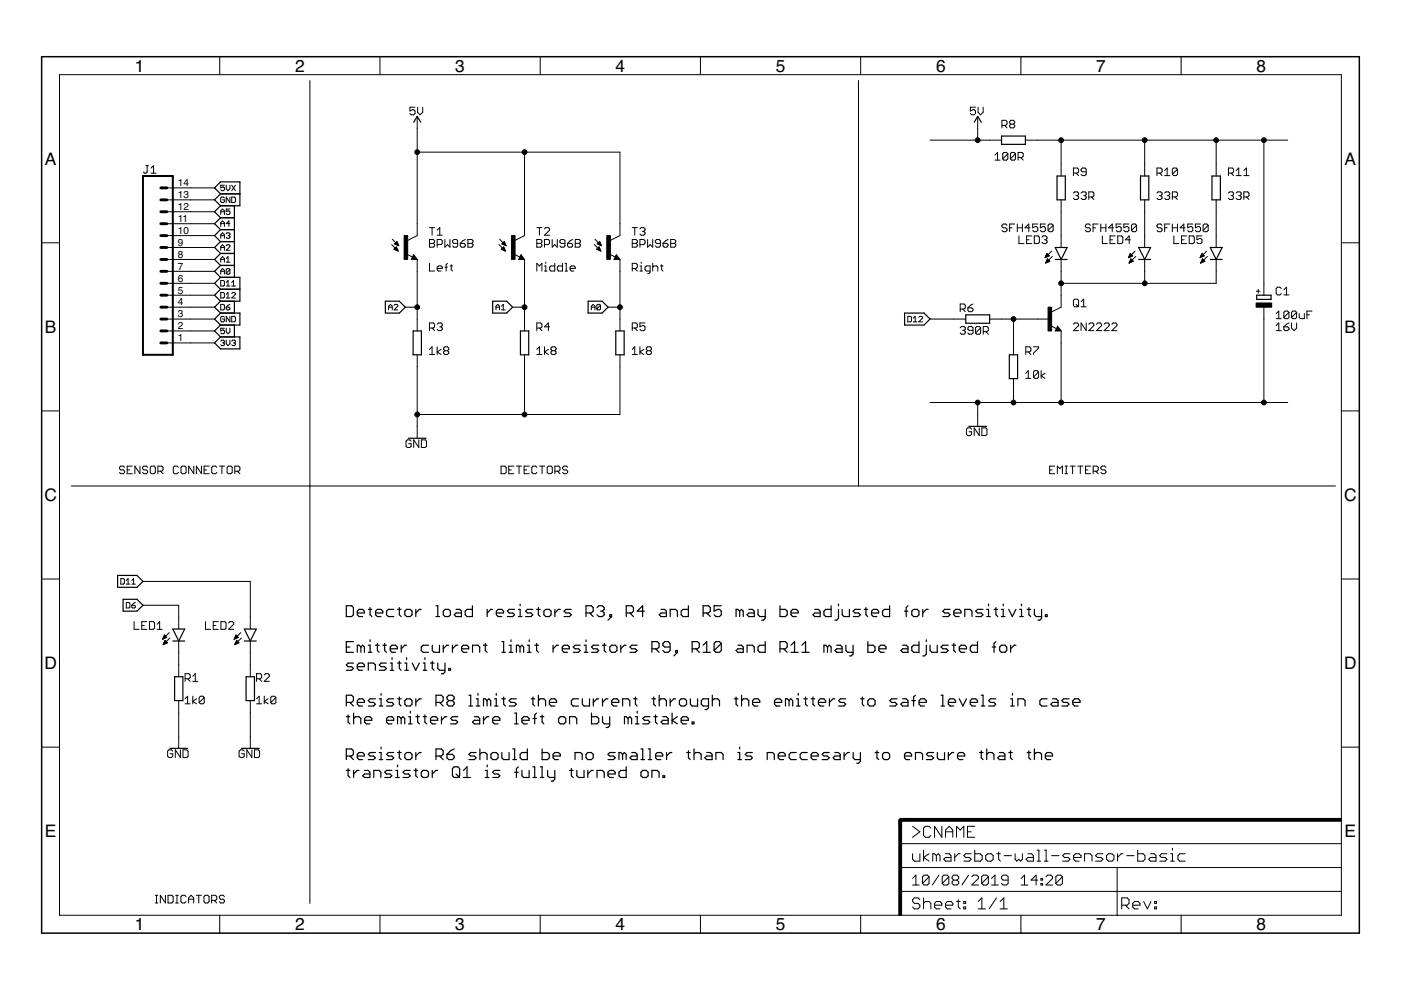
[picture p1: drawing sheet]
<svg xmlns="http://www.w3.org/2000/svg" width="297mm" height="210mm" viewBox="0 0 297 210" stroke-linecap="round" stroke-linejoin="round" font-family="sans-serif">
<defs><g id="words">
<g font-size="3.7">
<text x="28.6" y="15.2">1</text>
<text x="62.6" y="15.2">2</text>
<text x="96.5" y="15.2">3</text>
<text x="130.5" y="15.2">4</text>
<text x="164.5" y="15.2">5</text>
<text x="198.5" y="15.2">6</text>
<text x="232.4" y="15.2">7</text>
<text x="266.4" y="15.2">8</text>
<text x="9.5" y="34.9">A</text>
<text x="285.1" y="34.9">A</text>
<text x="9.5" y="70.6">B</text>
<text x="285.1" y="70.6">B</text>
<text x="9.4" y="106.2">C</text>
<text x="285" y="106.2">C</text>
<text x="9.4" y="141.9">D</text>
<text x="285" y="141.9">D</text>
<text x="9.5" y="177.5">E</text>
<text x="285.1" y="177.5">E</text>
<text x="28.6" y="197.2">1</text>
<text x="62.6" y="197.2">2</text>
<text x="96.5" y="197.2">3</text>
<text x="130.5" y="197.2">4</text>
<text x="164.5" y="197.2">5</text>
<text x="198.5" y="197.2">6</text>
<text x="232.4" y="197.2">7</text>
<text x="266.4" y="197.2">8</text>
</g>
<g font-size="2.1">
<text x="37.7" y="39.5">14</text>
<text x="37.7" y="47.1">11</text>
<text x="37.7" y="44.5">12</text>
<text x="37.7" y="42">13</text>
<text x="37.7" y="52.1">9</text>
<text x="37.7" y="49.6">10</text>
<text x="37.7" y="59.7">6</text>
<text x="37.7" y="57.2">7</text>
<text x="37.7" y="54.7">8</text>
<text x="37.7" y="64.8">4</text>
<text x="37.7" y="62.2">5</text>
<text x="37.7" y="69.8">2</text>
<text x="37.7" y="67.3">3</text>
<text x="37.7" y="72.4">1</text>
</g>
</g></defs>
<g fill="none" stroke="#000" stroke-width=".21">
<path d="M12.6 15.8h271.8v178.3h-271.8zM46.6 12v3.8M65.7 17.1v174.4M80.6 12v3.8M114.5 12v3.8M148.5 12v3.8M182 17.1v85.9M182.5 12v3.8M216.5 12v3.8M250.4 12v3.8M30.9 35.1h.6M31.2 35.1v1.4l-.3 .2h-.3l-.2-.2"/>
<path d="M32 36.7h1.1M32 35.6l.6-.5v1.6M35.4 39.8h10.1M47.6 39.3h-.8v.5l.4-.2 .4 .2v.4l-.2 .2h-.4l-.2-.2M48 39.3v.7l.3 .4 .4-.4v-.7M49.1 39.3l.8 1.1M49.9 39.3l-.8 1.1M88 22.7h-1.1v.8l.5-.2h.3l.3 .2v.6l-.3 .2h-.5l-.3-.2M88.5 24.7v25.3l-2.1 1M88.5 32.3h42.9v17.7l-2 1M88.5 22.7v1.1l.6 .5 .5-.5v-1.1M111.2 32.3v17.7l-2 1"/>
<path d="M197.2 29.7h15.1M206.8 22.7h-1.1v.8l.6-.2h.2l.3 .2v.6l-.3 .2h-.5l-.3-.2M207.3 24.7v5M207.4 22.7v1.1l.5 .5 .5-.5v-1.1M211 32.9l.5-.6v1.7M211 34h1M212.4 26.6h.8l.3-.3v-.5l-.3-.3h-.8v1.6M213 26.6l.5 .5M213.7 32.6v1.1l-.3 .3h-.5l-.3-.3M213.7 32.6l-.3-.3h-.5l-.3 .3v1.1M213.7 32.6l-1.1 1.1M214.3 26.3l-.2-.3v-.2l.2-.3h.6l.2 .3v.2l-.2 .3"/>
<path d="M214.3 26.3l-.2 .3v.3l.2 .2h.6l.2-.2v-.3l-.2-.3M214.3 26.3h.6M215.3 32.6v1.1l-.3 .3h-.5l-.3-.3M215.3 32.6l-.3-.3h-.5l-.3 .3v1.1M215.3 32.6l-1.1 1.1M215.9 33.4h.8l.2-.3v-.5l-.2-.3h-.8v1.7M216.4 33.4l.5 .6M217.4 29.7h55.6M225 29.7v7.6M227.6 36.7h.8l.3-.3v-.5l-.3-.3h-.8v1.6M228.1 36.7l.6 .5M230.3 36.4h-.8l-.3-.2v-.3l.3-.3h.5l.3 .3v1.1l-.3 .2h-.5l-.3-.2"/>
<path d="M242.7 29.7v7.6M245.3 36.7h.8l.3-.3v-.5l-.3-.3h-.8v1.6M245.8 36.7l.6 .5M246.9 37.2h1.1M246.9 36.2l.6-.6v1.6M249.6 35.9v1.1l-.2 .2h-.6l-.2-.2M249.6 35.9l-.2-.3h-.6l-.2 .3v1.1M249.6 35.9l-1 1.1M257.9 29.7v7.6M260.5 36.7h.8l.2-.3v-.5l-.2-.3h-.8v1.6M261 36.7l.5 .5M262.1 37.2h1.1"/>
<path d="M262.1 36.2l.5-.6v1.6M263.7 37.2h1.1M263.7 36.2l.6-.6v1.6M268 29.7v32.9M8.8 51.5h3.8M35.4 42.4h10.1M35.4 50h10.1M35.4 47.4h10.1M35.4 44.9h10.1M35.4 52.5h10.1M35.4 55h10.1M35.4 57.5h10.1"/>
<path d="M46.8 45.5v-.8l.4-.4 .4 .4v.8M46.8 48v-.8l.4-.4 .4 .4v.8M46.8 50.5v-.7l.4-.4 .4 .4v.7M46.8 53.1v-.8l.4-.4 .4 .4v.8M46.8 55.6v-.8l.4-.4 .4 .4v.8M46.8 58.1v-.8l.4-.3 .4 .3v.8M46.8 59.5h.6l.2 .2v.8l-.2 .1h-.6zM46.8 50h.8M46.8 47.4h.8M46.8 44.9h.8M46.8 52.5h.8M46.8 55h.8"/>
<path d="M46.8 57.5h.8M47.6 42l-.2-.2h-.4l-.2 .2v.8l.2 .1h.4l.2-.1v-.4h-.4M48 54.8l.3-.4v1.2M48 59.9l.3-.4v1.1M48 49.6l.2-.2h.3l.2 .2-.2 .4M48 52.1l.2-.2h.3l.2 .2v.2l-.7 .8h.7M48 55.6h.7M48.3 50h.2M48.5 50l.2 .1-.2 .4h-.3l-.2-.2M48.7 41.8v1.1l-.7-1.1v1.1M48.7 44.3h-.7v.6l.3-.2 .4 .2v.4l-.2 .2h-.3l-.2-.2M48.7 57.1l-.2-.1h-.3l-.2 .1v.8"/>
<path d="M48.7 57.1v.8l-.2 .2h-.3l-.2-.2M48.7 47.4h-.7l.5-.6v1.2M48.7 57.1l-.7 .8M49.1 41.8h.6l.2 .2v.8l-.2 .1h-.6zM49.1 59.9l.4-.4v1.1M83 51.9l1.4 1.3M83.2 50.7l1.3 1.4M83.5 52.9l.5-.6 .4 .9zM83.6 52.9h.7M83.6 52.8h.6M83.7 51.7h.7M83.8 52.6h.4"/>
<path d="M83.8 51.6h.5M83.9 51.8h.5M83.9 52.5h.2M83.9 53h.4M83.9 51.5h.4M84 52.4h.1M84.1 51.3h.1M84.1 51.9h.4M84.2 51.2l.3 .9-.8-.4zM84.2 53.1h.2M84.4 52h.1M86.2 53.9l1.3 .6"/>
<path d="M87.7 54l.8 1h-1.3zM88.5 55v15.2M91.1 50.8h.8l.2 .3v.2l-.2 .3 .2 .3v.2l-.2 .3h-.8zM91.1 55.8v1.7h1M91.1 51.6h.8M91.1 48.3h1M91.6 48.3v1.6M92.7 56.9h1.1v-.3l-.3-.2h-.5l-.3 .2v.6l.3 .3h.5M92.7 51.9h.8l.3-.3v-.5l-.3-.3h-.8v1.6M92.7 48.8l.5-.5v1.6M92.7 49.9h1.1M94.3 56.6h.6"/>
<path d="M94.3 50.8v1.6l.6-.5 .5 .5v-1.6M94.9 55.8l-.3 .3v1.4M95.4 56.4h.5M95.7 56.1v1.1l.2 .3M97 51.6h-.8l-.3-.3v-.2l.3-.3h.6l.2 .3v1l-.2 .3h-.6l-.3-.3M97.6 51.6h.8l.3 .3v.2l-.3 .3h-.5l-.3-.3zM98.7 50.8l-1.1 .8M99.2 50.8h.8l.3 .3v.2l-.3 .3 .3 .3v.2l-.3 .3h-.8zM99.2 51.6h.8M105.8 51.9l1.4 1.3M105.9 50.7l1.4 1.4M106.3 52.9l.5-.6 .4 .9z"/>
<path d="M106.3 52.9h.7M106.4 52.8h.6M106.4 51.7l.5-.5 .4 .9zM106.4 51.7h.7M106.5 52.6h.4M106.6 51.6h.5M106.6 51.8h.6M106.6 52.5h.3M106.6 53h.5M106.7 51.5h.3M106.7 52.4h.1M106.8 51.3h.2"/>
<path d="M106.9 51.9h.3M106.9 53.1h.2M107.2 52h.1M109 53.9l1.2 .6M110.5 54l.7 1h-1.2zM111.2 55v15.2M113.8 50.8h.8l.3 .3v.2l-.3 .3 .3 .3v.2l-.3 .3h-.8zM113.8 51.6h.8M113.8 57.5v-1.7l.6 .6 .5-.6v1.7M113.8 48.3h1.1M114.4 48.3v1.6M115.4 57.5h.6"/>
<path d="M115.4 56.4h.3v1.1M115.4 51.9h.9l.2-.3v-.5l-.2-.3h-.9v1.6M115.4 48.5l.3-.2h.6l.2 .2v.3l-1.1 1.1h1.1M115.7 55.6v.2M117.1 50.8v1.6l.5-.5 .6 .5v-1.6M117.6 55.8v1.7h-.8l-.3-.3v-.6l.3-.2h.8M119.3 55.8v1.7h-.9l-.2-.3v-.6l.2-.2h.9M119.8 51.6h-.8l-.3-.3v-.2l.3-.3h.5l.3 .3v1l-.3 .3h-.5l-.3-.3M119.8 57.5h.5M119.8 55.8h.3v1.7M120.3 51.6h.9l.2 .3v.2l-.2 .3h-.6l-.3-.3zM120.9 56.9h1.1v-.3l-.3-.2h-.5l-.3 .2v.6l.3 .3h.5"/>
<path d="M121.4 50.8l-1.1 .8M122 50.8h.8l.2 .3v.2l-.2 .3 .2 .3v.2l-.2 .3h-.8zM122 51.6h.8M126 51.9l1.4 1.3M126.1 50.7l1.4 1.4M126.5 52.9l.5-.6 .4 .9zM126.6 52.9h.7M126.6 52.8h.6M126.6 51.7l.5-.5 .4 .9zM126.7 51.7h.6M126.7 52.6h.4M126.8 51.6h.5"/>
<path d="M126.8 51.8h.6M126.9 53h.4M126.9 52.5h.2M126.9 51.5h.4M127 52.4h.1M127 51.3h.2M127.1 51.9h.3M127.1 53.1h.3M127.4 52h.1M129.2 53.9l1.3 .6M130.7 54l.7 1h-1.2zM131.4 55v15.2"/>
<path d="M134 56.9h.9l.2-.3v-.5l-.2-.3h-.9v1.7M134 50.8h.9l.2 .3v.2l-.2 .3 .2 .3v.2l-.2 .3h-.9zM134 51.6h.9M134 48.3h1.1M134.6 48.3v1.6M134.6 56.9l.5 .6M135.7 57.5h.5M135.7 56.4h.3v1.1M135.7 51.9h.8l.3-.3v-.5l-.3-.3h-.8v1.6M135.7 48.5l.3-.2h.5l.3 .2v.3l-.3 .3M136 55.6v.2M136.2 49.1h.3"/>
<path d="M136.5 49.1l.3 .2v.3l-.3 .3h-.5l-.3-.3M137.3 50.8v1.6l.5-.5 .6 .5v-1.6M137.8 57.5h-.8l-.2-.3v-.6l.2-.2h.8v1.3l-.2 .3h-.3M138.4 56.6l.3-.2h.5l.3 .2v.9M138.4 55.8v1.7M140 56.4h.6M140 51.6h-.8l-.3-.3v-.2l.3-.3h.5l.3 .3v1l-.3 .3h-.5l-.3-.3M140.3 56.1v1.1l.3 .3M140.6 51.6h.8l.2 .3v.2l-.2 .3h-.6l-.2-.3zM141.6 50.8l-.5 .3-.5 .5M142.2 50.8h.8l.3 .3v.2l-.3 .3 .3 .3v.2l-.3 .3h-.8zM142.2 51.6h.8"/>
<path d="M213.5 47.8l-.3-.3h-.5l-.3 .3v.2l.3 .3h.5l.3 .3v.3l-.3 .2h-.5l-.3-.2M214.1 48.3h.5M215.1 47.5h-1v1.6M215.7 48.3h1.1M215.7 47.5v1.6M216 50v1.6h1.1M216.8 47.5v1.6M217.7 50.8h.5M218.4 48.3h-1.1l.8-.8v1.6M218.7 50h-1v1.6h1M219.3 50h.8l.3 .3v1.1l-.3 .2h-.8zM220 47.5h-1.1v.8l.6-.3h.3l.2 .3v.6l-.2 .2h-.6l-.3-.2"/>
<path d="M220.9 50.3l.3-.3h.5l.3 .3v.3l-.3 .2M221.4 50.8h.3M221.6 54.6h.1M221.7 47.5h-1.1v.8l.5-.3h.3l.3 .3v.6l-.3 .2h-.5l-.3-.2M221.7 54.4h.3M221.7 54.3h.6M221.7 55.8h.1M221.7 50.8l.3 .3v.3l-.3 .2h-.5l-.3-.2M221.8 54.2h.6M221.8 55.6h.2M221.8 54.1h.5M221.8 55.5h.5"/>
<path d="M221.9 54h.3M221.9 55.4h.6M221.9 53.8h.2M221.9 55.3h.6M222 53.7l.5 .6-.9 .3zM222 55.2h.4M222 55.1h.2M222.1 54.9h.1M222.6 55.4l-.5-.5-.4 .9M222.6 55.4l-.9 .4M223 53.2l-1.4 1.4M223.1 54.4l-1.4 1.4"/>
<path d="M223.3 47.8l-.3-.3h-.5l-.3 .3v1.1M223.3 47.8v1.1l-.3 .2h-.5l-.3-.2M223.3 47.8l-1.1 1.1M225 42.4v10.1M225 55v10.1l-2 1M227.6 40.9l.3-.2h.5l.3 .2v.3l-.3 .3M228.1 41.5h.3M228.4 41.5l.3 .3v.2l-.3 .3h-.5l-.3-.3M229.2 40.9l.3-.2h.5l.3 .2v.3l-.3 .3M229.8 41.5h.2M230 41.5l.3 .3v.2l-.3 .3h-.5l-.3-.3M230.8 41.8h.9l.2-.3v-.6l-.2-.2h-.9v1.6"/>
<path d="M231.2 47.8l-.3-.3h-.5l-.3 .3v.2l.3 .3h.5l.3 .3v.3l-.3 .2h-.5l-.3-.2M231.4 41.8l.5 .5M231.8 48.3h.5M232.8 47.5h-1v1.6M233.4 48.3h1.1M233.4 47.5v1.6M233.7 50v1.6h1.1M234.5 47.5v1.6M235.4 50.8h.5M236.1 48.3h-1.1l.8-.8v1.6M236.4 50h-1v1.6h1M237 50h.8l.3 .3v1.1l-.3 .2h-.8z"/>
<path d="M237.7 47.5h-1.1v.8l.6-.3h.2l.3 .3v.6l-.3 .2h-.5l-.3-.2M239.3 54.6h.1M239.4 47.5h-1.1v.8l.5-.3h.3l.3 .3v.6l-.3 .2h-.6l-.2-.2M239.4 54.4h.3M239.4 54.3h.6M239.4 55.8h.1M239.5 54.2h.6M239.5 55.6h.2M239.5 54.1h.5M239.5 55.5h.5M239.6 54h.3M239.6 55.4h.6"/>
<path d="M239.6 53.8h.2M239.6 55.3h.6M239.6 55.2h.5M239.6 53.7l.6 .6-.9 .3zM239.7 50.8h-1.1l.8-.8v1.6M239.7 55.1h.2M239.8 54.9h.1M239.8 54.9l.5 .5-.9 .4zM240.7 53.2l-1.4 1.4M240.8 54.4l-1.4 1.4M241 47.8l-.3-.3h-.5l-.3 .3v1.1M241 47.8v1.1l-.3 .2h-.5l-.3-.2"/>
<path d="M241 47.8l-1.1 1.1M242.7 42.4v10.1M242.7 55v5.1M245.3 40.9l.3-.2h.5l.3 .2v.3l-.3 .3M245.8 41.5h.3M246.1 41.5l.3 .3v.2l-.3 .3h-.5l-.3-.3M246.4 47.8l-.3-.3h-.5l-.3 .3v.2l.3 .3h.5l.3 .3v.3l-.3 .2h-.5l-.3-.2M246.9 48.3h.6M246.9 40.9l.3-.2h.5l.3 .2v.3l-.3 .3M247.5 41.5h.2M247.7 41.5l.3 .3v.2l-.3 .3h-.5l-.3-.3M248 47.5h-1.1v1.6"/>
<path d="M248.6 48.3h1M248.6 41.8h.8l.2-.3v-.6l-.2-.2h-.8v1.6M248.6 47.5v1.6M248.9 50v1.6h1.1M249.1 41.8l.5 .5M249.6 47.5v1.6M250.5 50.8h.6M251.3 48.3h-1.1l.8-.8v1.6M251.6 50h-1.1v1.6h1.1M252.1 50h.9l.2 .3v1.1l-.2 .2h-.9zM252.9 47.5h-1.1v.8l.5-.3h.3l.3 .3v.6l-.3 .2h-.5l-.3-.2M254.5 54.6h.1"/>
<path d="M254.5 47.5h-1.1v.8l.6-.3h.3l.2 .3v.6l-.2 .2h-.6l-.3-.2M254.5 54.4h.4M254.6 54.3h.5M254.6 55.8h.1M254.6 55.6h.2M254.6 54.2h.7M254.7 54.1h.5M254.7 55.5h.4M254.7 54h.3M254.7 55.4h.7M254.8 53.8h.1M254.8 55.3h.6"/>
<path d="M254.8 55.2h.4M254.8 53.7l.5 .6-.9 .3zM254.8 50h-1v.8l.5-.2h.3l.2 .2v.6l-.2 .2h-.6l-.2-.2M254.9 55.1h.2M254.9 54.9h.1M255 54.9l.5 .5-.9 .4zM255.8 53.2l-1.4 1.4M256 54.4l-1.4 1.4M256.2 47.8l-.3-.3h-.6l-.2 .3v1.1M256.2 47.8v1.1l-.3 .2h-.6l-.2-.2M256.2 47.8l-1.1 1.1M257.9 55v5.1h-32.9"/>
<path d="M257.9 42.4v10.1M260.5 40.9l.2-.2h.6l.2 .2v.3l-.2 .3M261 41.5h.3M261.3 41.5l.2 .3v.2l-.2 .3h-.6l-.2-.3M262.1 40.9l.3-.2h.5l.3 .2v.3l-.3 .3M262.6 41.5h.3M262.9 41.5l.3 .3v.2l-.3 .3h-.5l-.3-.3M263.7 41.8h.8l.3-.3v-.6l-.3-.2h-.8v1.6M264.3 41.8l.5 .5M284.4 51.5h3.8M35.4 67.6h10.1M35.4 72.7h10.1"/>
<path d="M35.4 65.1h10.1M35.4 70.2h10.1M35.4 62.6h10.1M35.4 60.1h10.1M46.8 62h.6l.2 .2v.8l-.2 .2h-.6zM46.8 64.5h.6l.2 .2v.8l-.2 .2h-.6zM46.8 72.3l.2-.2h.4l.2 .2-.2 .4M47.2 72.7h.2M47.4 72.7l.2 .2-.2 .4h-.4l-.2-.2M47.6 67.3l-.2-.2h-.4l-.2 .2v.7l.2 .2h.4l.2-.2v-.4h-.4M47.6 69.6h-.8v.6l.4-.2 .4 .2v.4l-.2 .2h-.4l-.2-.2M48 63.2h.7"/>
<path d="M48 62.4l.3-.4v1.2M48 65.1h.5l.2 .4-.2 .2h-.3l-.2-.2zM48 69.6v.8l.3 .4 .4-.4v-.8M48 72.1v.8l.3 .4 .4-.4v-.8M48 60.6h.7M48.7 67.1v1.1l-.7-1.1v1.1M48.7 64.5l-.7 .6M49.1 67.1h.6l.2 .2v.7l-.2 .2h-.6zM49.1 62.2l.2-.2h.4l.2 .2v.2l-.8 .8h.8M49.1 72.3l.2-.2h.4l.2 .2-.2 .4M49.1 60.6h.8M49.5 72.7h.2"/>
<path d="M49.7 72.7l.2 .2-.2 .4h-.4l-.2-.2M82.4 65.1h.8M82.4 65.7v-.8l.4-.4 .4 .4v.8M83.6 64.7l.2-.2h.3l.2 .2v.2l-.7 .8h.7M85.9 65.1h2.6M88.5 75.2v17.7M91.1 69.6h.8l.2-.3v-.6l-.2-.2h-.8v1.6M91.1 74.1l.5-.6v1.7M91.1 75.2h1M91.6 69.6l.5 .5M92.7 73.5v1.7M92.7 68.7l.3-.2h.5l.3 .2v.3l-.3 .3"/>
<path d="M93.2 69.3h.3M93.5 69.3l.3 .3v.2l-.3 .3h-.5l-.3-.3M93.5 74.1l-.8 .5 .8 .6M94.3 74.4l-.2 .2v.3l.2 .3h.6l.2-.3v-.3l-.2-.2M94.3 74.4l-.2-.3v-.3l.2-.3h.6l.2 .3v.3l-.2 .3M94.3 74.4h.6M105.2 65.1h.7M105.2 65.7v-.8l.3-.4 .4 .4v.8M106.3 65.7h.8M106.3 64.9l.4-.4v1.2M108.7 65.1h2.5M111.2 75.2v12.7"/>
<path d="M113.8 75.2h1.1M113.8 74.1l.6-.6v1.7M113.8 69.6h.8l.3-.3v-.6l-.3-.2h-.8v1.6M114.4 69.6l.5 .5M115.4 73.5v1.7M116.3 74.1l-.9 .5 .9 .6M116.5 69.3h-1.1l.9-.8v1.6M117.1 74.4l-.3 .2v.3l.3 .3h.5l.3-.3v-.3l-.3-.2M117.1 74.4l-.3-.3v-.3l.3-.3h.5l.3 .3v.3l-.3 .3M117.1 74.4h.5M125.4 65.1h.8M125.4 65.7v-.8l.4-.4 .4 .4v.8"/>
<path d="M127.3 64.7v.8l-.2 .2h-.4l-.2-.2M127.3 64.7l-.2-.2h-.4l-.2 .2v.8M127.3 64.7l-.8 .8M128.9 65.1h2.5M131.4 75.2v12.7h-42.9M134 75.2h1.1M134 74.1l.6-.6v1.7M134 69.6h.9l.2-.3v-.6l-.2-.2h-.9v1.6M134.6 69.6l.5 .5M135.7 73.5v1.7M136.5 74.1l-.8 .5 .8 .6M136.8 68.5h-1.1v.8l.5-.3h.3l.3 .3v.5l-.3 .3h-.5l-.3-.3"/>
<path d="M137.3 74.4l-.3 .2v.3l.3 .3h.5l.3-.3v-.3l-.3-.2M137.3 74.4l-.3-.3v-.3l.3-.3h.5l.3 .3v.3l-.3 .3M137.3 74.4h.5M192.5 67.1h.6l.2 .2v.7l-.2 .2h-.6zM193.6 68.2h.8M193.6 67.5l.4-.4v1.1M194.8 67.3l.2-.2h.4l.2 .2v.2l-.8 .7h.8M197.2 67.6h7.6M203.6 69.5l.3-.3h.5l.3 .3v.3l-.3 .2M203.6 65.5h.8l.3-.2v-.6l-.3-.2h-.8v1.6M204.1 70h.3M204.1 65.5l.6 .6"/>
<path d="M204.4 70l.3 .3v.3l-.3 .3h-.5l-.3-.3M205.2 65.3h.8l.3 .2v.3l-.3 .3h-.5l-.3-.3zM206.3 70h-.8l-.3-.2v-.3l.3-.3h.5l.3 .3v1.1l-.3 .3h-.5l-.3-.3M206.3 64.5l-.6 .2-.5 .6M207.9 69.5l-.3-.3h-.5l-.3 .3v1.1M207.9 69.5v1.1l-.3 .3h-.5l-.3-.3M207.9 69.5l-1.1 1.1M208.5 70.3h.8l.2-.3v-.5l-.2-.3h-.8v1.7M209 70.3l.5 .6M209.8 67.6h12.7M214.9 67.6v7.6M217.5 74.6h.8l.3-.2v-.6l-.3-.3h-.8v1.7"/>
<path d="M217.5 79.1l.5-.5v1.6M218 74.6l.6 .6M219.1 73.5h1.1v.3l-1.1 1.1v.3M220.2 78.9v1l-.3 .3h-.5l-.3-.3M220.2 78.9l-.3-.3h-.5l-.3 .3v1M220.2 78.9l-1.1 1M220.7 78.6v1.6M221.6 79.1l-.9 .6 .9 .5M222.8 69.1l1.2 .6M224.2 69.2l.8 1h-1.3zM225 70.2v15.1M227.6 63.7l.3-.3h.5l.3 .3v1.1l-.3 .2h-.5l-.3-.2z"/>
<path d="M227.6 68.7l.3-.2h.5l.3 .2v.3l-1.1 1.1h1.1M228.1 64.5l.6 .5M229.2 65h1.1M229.2 64l.6-.6v1.6M230.3 68.5v1.6l-1.1-1.6v1.6M230.8 68.7l.3-.2h.6l.2 .2v.3l-1.1 1.1h1.1M232.5 68.7l.2-.2h.6l.3 .2v.3l-1.1 1.1h1.1M234.1 68.7l.3-.2h.5l.3 .2v.3l-1.1 1.1h1.1M235.7 68.7l.3-.2h.6l.2 .2v.3l-1.1 1.1h1.1M266.4 61.7h.7M266.8 61.4v.7M268 65.1v20.2"/>
<path d="M270.6 66.5l.5-.5v1.6M270.6 69l.5-.5v1.6M270.6 67.6h1.1M270.6 70.1h1.1M271.7 61.2l-.3-.3h-.6l-.2 .3v1.1l.2 .2h.6l.3-.2M272.2 69.3h.8l.3 .3v.2l-.3 .3h-.5l-.3-.3zM272.2 62.5h1.1M272.2 61.4l.6-.5v1.6M273.3 66.2v1.1l-.3 .3h-.5l-.3-.3M273.3 66.2l-.3-.2h-.5l-.3 .2v1.1M273.3 66.2l-1.1 1.1M273.3 68.5l-1.1 .8"/>
<path d="M273.8 68.5v1.1l.6 .5 .5-.5v-1.1M274.9 66.2v1.1l-.3 .3h-.5l-.3-.3M274.9 66.2l-.3-.2h-.5l-.3 .2v1.1M274.9 66.2l-1.1 1.1M275.5 66.5v.8l.2 .3h.8v-1.1M277.1 66.8h.5M278.2 66h-1.1v1.6M8.8 87.1h3.8M26.4 99.1l-.3-.3h-.5l-.3 .3v.3l.3 .2h.5l.3 .3v.3l-.3 .2h-.5l-.3-.2M27 99.6h.5M28 98.8h-1v1.6h1M29.7 98.8v1.6l-1.1-1.6v1.6"/>
<path d="M31.3 99.1l-.3-.3h-.5l-.3 .3v.3l.3 .2h.5l.3 .3v.3l-.3 .2h-.5l-.3-.2M31.9 99.1l.2-.3h.6l.2 .3v1.1l-.2 .2h-.6l-.2-.2zM33.5 99.9h.8l.3-.3v-.5l-.3-.3h-.8v1.6M34 99.9l.6 .5M37.8 99.1l-.3-.3h-.5l-.3 .3v1.1l.3 .2h.5l.3-.2M38.6 98.8h.6l.3 .3v1.1l-.3 .2h-.6l-.2-.2v-1.1zM41.1 98.8v1.6l-1.1-1.6v1.6M42.7 98.8v1.6l-1.1-1.6v1.6M43.3 99.6h.5M44.3 98.8h-1v1.6h1M46 99.1l-.3-.3h-.6l-.2 .3v1.1l.2 .2h.6l.3-.2M46.5 98.8h1.1"/>
<path d="M47.1 98.8v1.6M48.4 98.8h.6l.2 .3v1.1l-.2 .2h-.6l-.2-.2v-1.1zM49.8 99.9h.8l.3-.3v-.5l-.3-.3h-.8v1.6M50.3 99.9l.6 .5M87.2 93.5l-.3-.2h-.5l-.3 .2v1.1l.3 .3h.5l.3-.3v-.5h-.6M88.8 93.3v1.6l-1.1-1.6v1.6M89.3 93.3h.9l.2 .2v1.1l-.2 .3h-.9zM106.2 98.8h.8l.3 .3v1.1l-.3 .2h-.8zM107.9 99.6h.5M108.9 98.8h-1v1.6h1M109.5 98.8h1.1M110 98.8v1.6"/>
<path d="M111.1 99.6h.6M112.2 98.8h-1.1v1.6h1.1M113.8 99.1l-.2-.3h-.6l-.2 .3v1.1l.2 .2h.6l.2-.2M114.4 98.8h1.1M114.9 98.8v1.6M116 99.1l.3-.3h.5l.3 .3v1.1l-.3 .2h-.5l-.3-.2zM117.6 99.9h.8l.3-.3v-.5l-.3-.3h-.8v1.6M118.2 99.9l.5 .5M120.4 99.1l-.3-.3h-.6l-.2 .3v.3l.2 .2h.6l.3 .3v.3l-.3 .2h-.6l-.2-.2M197.2 85.3h75.8M206 91l-.3-.3h-.5l-.3 .3v1.1l.3 .3h.5l.3-.3v-.6h-.5M207.3 85.3v5.1"/>
<path d="M207.6 90.7v1.7l-1.1-1.7v1.7M208.2 90.7h.8l.3 .3v1.1l-.3 .3h-.8zM214.9 80.3v5M217.5 80.2h1.1M222.5 99.6h.6M223.6 98.8h-1.1v1.6h1.1M225.8 98.8h.5M226.1 98.8v1.6M226.9 98.8h1.1M227.4 98.8v1.6M228.5 98.8h1.1M229 98.8v1.6"/>
<path d="M230.1 99.6h.6M231.2 98.8h-1.1v1.6h1.1M231.8 99.9h.8l.3-.3v-.5l-.3-.3h-.8v1.6M232.3 99.9l.6 .5M234.5 99.1l-.3-.3h-.5l-.3 .3v.3l.3 .2h.5l.3 .3v.3l-.3 .2h-.5l-.3-.2M284.4 87.1h3.8M15.1 103h268M224.2 100.4v-1.6l.5 .6 .6-.6v1.6M225.8 100.4h.5M8.8 122.8h3.8M25.6 122.7h.6l.2 .2v.8l-.2 .1h-.6zM26.8 127.7h.5l.2 .2v.8l-.2 .2h-.5z"/>
<path d="M26.8 123.8h.7M26.8 123.1l.4-.4v1.1M27.9 128.3h.6l.2 .4-.2 .2h-.4l-.2-.2zM27.9 123.8h.8M27.9 123.1l.4-.4v1.1M28.4 131.8v1.6h1.1M28.7 127.7l-.8 .6M30.1 132.6h.5M30.3 128.3h7.6v5.1M30.3 123.3h22.8v10.1M31.1 131.8h-1v1.6h1M31.7 131.8h.8l.3 .3v1.1l-.3 .2h-.8z"/>
<path d="M33.3 133.4h1.1M33.3 132.4l.5-.6v1.6M34.5 135.5h.1M34.5 135.4h.3M34.6 135.3h.5M34.6 136.6h.2M34.6 135.2h.7M34.7 135h.6M34.7 136.5h.3M34.7 134.9h.4M34.7 136.4h.6M34.8 134.8h.2"/>
<path d="M34.8 136.2h.7M34.8 134.7h.1M34.8 136.1h.5M34.9 134.6l.5 .5-.9 .4zM34.9 136h.3M34.9 135.9h.2M35 135.8l.5 .5-.9 .4zM35.9 134.1l-1.4 1.4M36 135.3l-1.4 1.4M37.9 135.9v7.6M43.6 131.8v1.6h1.1M45.2 132.6h.6"/>
<path d="M46.3 131.8h-1.1v1.6h1.1M46.8 131.8h.9l.2 .3v1.1l-.2 .2h-.9zM48.5 132.1l.2-.3h.6l.3 .3v.3l-1.1 1h1.1M49.7 135.5h.1M49.7 135.4h.3M49.8 135.3h.4M49.8 135.2h.7M49.8 136.6h.1M49.9 135h.5M49.9 136.5h.3M49.9 134.9h.4M49.9 136.4h.6"/>
<path d="M50 136.2h.6M50 134.8h.2M50 134.7h.1M50 136.1h.5M50 134.6l.5 .5-.8 .4zM50.1 136h.3M50.1 135.9h.2M50.2 135.8l.5 .5-.9 .4zM51.1 134.1l-1.4 1.4M51.2 135.3l-1.4 1.4M53.1 135.9v7.6M284.4 122.8h3.8"/>
<path d="M8.8 158.4h3.8M36.6 159.3l-.3-.3h-.5l-.3 .3v1l.3 .3h.5l.3-.3v-.5h-.5M37.9 148.5v10.2M38.2 159v1.6l-1-1.6v1.6M38.8 159h.8l.3 .3v1l-.3 .3h-.8zM39.2 148.1l.6-.5v1.6M39.2 149.2h1.1M39.2 143.9h.8l.3-.3v-.5l-.3-.3h-.8v1.7M39.8 143.9l.5 .6M40.9 147.6v1.6M40.9 143.4l.5-.6v1.7M40.9 144.5h1.1"/>
<path d="M41.7 148.1l-.8 .6 .8 .5M43.3 147.9v1.1l-.3 .2h-.5l-.3-.2M43.3 147.9l-.3-.3h-.5l-.3 .3v1.1M43.3 147.9l-1.1 1.1M51.8 159.3l-.3-.3h-.5l-.3 .3v1l.3 .3h.5l.3-.3v-.5h-.6M53.1 148.5v10.2M53.4 159v1.6l-1.1-1.6v1.6M54 159h.8l.2 .3v1l-.2 .3h-.8zM54.4 149.2h1.1M54.4 148.1l.5-.5v1.6M54.4 143.9h.8l.3-.3v-.5l-.3-.3h-.8v1.7M54.9 143.9l.6 .6"/>
<path d="M56 147.6v1.6M56 143.1l.3-.3h.6l.2 .3v.3l-1.1 1.1h1.1M56.9 148.1l-.9 .6 .9 .5M58.5 147.9v1.1l-.3 .2h-.5l-.3-.2M58.5 147.9l-.3-.3h-.5l-.3 .3v1.1M58.5 147.9l-1.1 1.1M284.4 158.4h3.8M190.9 178.9h93.5M193.5 175.2l1.5 1.2-1.5 1.1M197.4 175.6l-.4-.4h-.8l-.4 .4v1.5l.4 .4h.8l.4-.4M199.7 175.2v2.3l-1.6-2.3v2.3M200.5 177.5v-1.5l.8-.8 .7 .8v1.5"/>
<path d="M200.5 176.4h1.5M202.8 177.5v-2.3l.8 .8 .7-.8v2.3M205.1 176.4h.8M206.7 175.2h-1.6v2.3h1.6M248.6 179.9v.4M32.9 191.5h.6M32.9 189.8h.6M33.2 189.8v1.7M35.1 189.8v1.7l-1.1-1.7v1.7M35.6 189.8h.8l.3 .3v1.1l-.3 .3h-.8zM37.3 191.5h.5M37.3 189.8h.5"/>
<path d="M37.5 189.8v1.7M39.4 190.1l-.2-.3h-.6l-.2 .3v1.1l.2 .3h.6l.2-.3M40 191.5v-1.1l.5-.6 .6 .6v1.1M40 190.6h1.1M41.6 189.8h1.1M42.1 189.8v1.7M43.5 189.8h.5l.3 .3v1.1l-.3 .3h-.5l-.3-.3v-1.1zM44.9 190.9h.8l.3-.3v-.5l-.3-.3h-.8v1.7M45.4 190.9l.6 .6M46.6 194.1v3.7M47.6 190.1l-.3-.3h-.5l-.3 .3v.3l.3 .2h.5l.3 .3v.3l-.3 .3h-.5l-.3-.3M80.6 194.1v3.7"/>
<path d="M114.5 194.1v3.7M148.5 194.1v3.7M182.5 194.1v3.7M190.9 189h93.5M190.9 183.9h93.5M193.5 181v1.2l.4 .4h1.1v-1.6M193.5 186.2l.7-.7v2.1M193.5 187.6h1.4M195 190.8l-.4-.4h-.7l-.4 .4v.3l.4 .4h.7l.4 .4v.4l-.4 .4h-.7l-.4-.4M195.8 180.3v2.3M195.8 190.4v2.3M195.8 191.5l.4-.4h.8l.4 .4v1.2"/>
<path d="M197 185.9l-.4-.4h-.7l-.3 .4v1.4M197 181l-1.2 .8 1.2 .8M197 185.9v1.4l-.4 .3h-.7l-.3-.3M197 185.9l-1.4 1.4M198.1 191.9h1.6v-.4l-.4-.4h-.8l-.4 .4v.8l.4 .4h.8M198.5 181.4l-.4-.4h-.3v1.6M198.5 181.4v1.2M198.5 181.4l.4-.4 .4 .4v1.2M199.1 185.5l-1.4 2.1M200.5 181h.8l.3 .4v1.2h-1.1l-.4-.4 .4-.4h1.1M200.5 191.9h1.5v-.4l-.4-.4h-.7l-.4 .4v.8l.4 .4h.7M201.2 185.9v1.4l-.4 .3h-.7l-.3-.3"/>
<path d="M201.2 185.9l-.4-.4h-.7l-.3 .4v1.4M201.2 185.9l-1.4 1.4M202.2 186.6l-.3 .3v.4l.3 .3h.7l.4-.3v-.4l-.4-.3M202.2 186.6l-.3-.4v-.3l.3-.4h.7l.4 .4v.3l-.4 .4M202.2 186.6h.7M202.4 181v1.6M202.8 191.1h.8M203.2 190.8v1.5l.4 .4M203.6 181h-.4l-.8 .8M204.3 192.3h.4v.4h-.4zM204.3 191.1h.4v.4h-.4zM205.4 185.5l-1.5 2.1"/>
<path d="M205.9 181h-1.2l-.4 .4 .4 .4h.8l.4 .4-.4 .4h-1.2M206 185.9l.4-.4h.7l.4 .4v.3l-1.5 1.4h1.5M206.7 180.3v2.3h1.1l.4-.4v-.8l-.4-.4h-1.1M207.4 191.1l.8-.7v2.3M207.4 192.7h1.5M209 181.4l.4-.4h.8l.4 .4v.8l-.4 .4h-.8l-.4-.4zM209.5 185.9v1.4l-.3 .3h-.7l-.4-.3M209.5 185.9l-.3-.4h-.7l-.4 .4v1.4M209.5 185.9l-1.4 1.4M210.2 187.6h1.4M210.2 186.2l.7-.7v2.1M211.3 190.4l-1.6 2.3"/>
<path d="M211.3 181h.8M211.7 180.6v1.6l.4 .4M212 192.7h1.6M212 191.1l.8-.7v2.3M212.9 181.4h1.5M213.7 186.6h-1l-.4-.4v-.3l.4-.4h.7l.3 .4v1.4l-.3 .3h-.7l-.4-.3M215.2 181v1.2l.4 .4 .4-.4 .4 .4 .4-.4v-1.2M216.5 194.1v3.7M216.5 187.6h1.4M216.5 186.2l.7-.7v2.1M217.9 181h.8l.4 .4v1.2h-1.2l-.3-.4 .3-.4h1.2M219.9 182.6h.7"/>
<path d="M219.9 180.3h.4v2.3M220 186.6h-1.4l1.1-1.1v2.1M220.7 187.3h.4v.3h-.4zM220.7 186.2h.4v.4h-.4zM221.4 182.6h.8M221.4 180.3h.4v2.3M221.8 185.9l.3-.4h.7l.4 .4v.3l-1.4 1.4h1.4M223 181.4h1.5M225.3 185.9v1.4l-.4 .3h-.7l-.3-.3M225.3 185.9l-.4-.4h-.7l-.3 .4v1.4M225.3 185.9l-1.4 1.4M226.9 181h-1.2l-.4 .4 .4 .4h.8l.4 .4-.4 .4h-1.2"/>
<path d="M227.6 181.8h1.6v-.4l-.4-.4h-.8l-.4 .4v.8l.4 .4h.8M230 182.6v-1.6h1.1l.4 .4v1.2M233.8 181h-1.1l-.4 .4 .4 .4h.7l.4 .4-.4 .4h-1.1M235 181h.8l.4 .4v.8l-.4 .4h-.8l-.4-.4v-.8zM236.9 183.9v10.3M236.9 181v1.6M237.8 191.9h1.2l.4-.4v-.7l-.4-.4h-1.2v2.3M238.1 181h-.4l-.8 .8M238.6 191.9l.8 .8M238.9 181.4h1.5M240.2 191.9h1.5v-.4l-.4-.4h-.8l-.3 .4v.8l.3 .4h.8M241.2 180.3v2.3h1.2l.4-.4v-.8l-.4-.4h-1.2"/>
<path d="M242.5 191.1l.8 1.6 .7-1.6M243.9 181h.8l.4 .4v1.2h-1.2l-.4-.4 .4-.4h1.2M244.8 192.3h.4v.4h-.4zM244.8 191.1h.4v.4h-.4zM247.4 181h-1.1l-.4 .4 .4 .4h.7l.4 .4-.4 .4h-1.1M248.2 182.6h.8M248.2 181h.4v1.6M250.4 194.1v3.7M251.3 181h-1.2l-.4 .4v.8l.4 .4h1.2"/>
</g>
<g fill="none" stroke="#000" stroke-width=".25">
<path d="M87.7 25.9l.8-1.2 .7 1.2M206.5 25.9l.8-1.2 .7 1.2M212.3 28.9h5.1v1.7h-5.1zM224.1 37.3h1.8v5.1h-1.8zM241.8 37.3h1.8v5.1h-1.8zM257 37.3h1.7v5.1h-1.7zM46.8 58.8h4.1v5.1h-4.1M46.8 41.1l-1.3-1.3 1.3-1.2h4.1v5h-4.1M46.8 41.1l-1.3 1.3 1.3 1.2M46.8 41.1h4.1M46.8 58.8l-1.3 1.3 1.3 1.2M46.8 48.7l-1.3 1.3 1.3 1.2"/>
<path d="M46.8 48.7h2.9M46.8 51.2h2.9M46.8 46.2l-1.3 1.2 1.3 1.3M46.8 46.2h2.9M46.8 43.6l-1.3 1.3 1.3 1.3M46.8 51.2l-1.3 1.3 1.3 1.2M46.8 53.7h2.9M46.8 53.7l-1.3 1.3 1.3 1.3M46.8 56.3h2.9M46.8 56.3l-1.3 1.2 1.3 1.3M49.7 43.6v15.2M87.7 54.5l.1 .3h-.3l.2-.5 .5 .6h-.7"/>
<path d="M110.5 54.5l.1 .3h-.4l.3-.5 .5 .6h-.8M130.7 54.5l.1 .3h-.4l.3-.5 .5 .6h-.8M223.7 52.5h2.6l-1.3 2.5zM223.7 55h2.6M241.4 55h2.5M241.4 52.5h2.5l-1.2 2.5zM256.6 55h2.5M256.6 52.5h2.5l-1.2 2.5zM46.8 66.4h4.1v2.5h-4.1M46.8 61.3l-1.3 1.3 1.3 1.3M46.8 61.3h4.1M46.8 71.4h4.1v2.6h-4.1l-1.3-1.3z"/>
<path d="M46.8 68.9l-1.3 1.3 1.3 1.2M46.8 66.4l-1.3 1.2 1.3 1.3M46.8 63.9l-1.3 1.2 1.3 1.3M49.7 63.9v2.5M49.7 68.9v2.5M81.7 63.9h3l1.2 1.2-1.2 1.3h-3zM87.6 70.2h1.7v5h-1.7zM104.5 63.9h2.9l1.3 1.2-1.3 1.3h-2.9zM110.3 70.2h1.8v5h-1.8zM124.7 63.9h3l1.2 1.2-1.2 1.3h-3zM130.6 70.2h1.7v5h-1.7zM191.8 66.4h4.1l1.3 1.2-1.3 1.3h-4.1z"/>
<path d="M204.8 66.8h5v1.7h-5zM214 75.2h1.8v5.1h-1.8zM224.2 69.7l.2 .2h-.4l.2-.5 .5 .7h-.7M266.4 62.6h3.1v.9h-3.1zM86.6 92.9h3.8M205.4 90.4h3.8M24.9 122h4.1l1.3 1.3-1.3 1.2h-4.1zM26.1 127.1h2.9l1.3 1.2-1.3 1.3h-2.9zM36.6 133.4h2.6l-1.3 2.5zM36.6 135.9h2.6M51.8 135.9h2.5M51.8 133.4h2.5l-1.2 2.5z"/>
<path d="M73.4 128.4h1.1l.4 .4v1.5l-.4 .4h-1.1zM73.4 137.2h.8M74.9 136h-1.5v2.3h1.5M75.8 130h1.5v-.4l-.4-.4h-.8l-.3 .4v.7l.3 .4h.8M76.5 137.2l-.4-.4h-.3v1.5M76.5 137.2l.4-.4 .4 .4v1.1M76.5 137.2v1.1M78.1 129.2h.7M78.1 136.8h.4v1.5M78.1 138.3h.7M78.5 128.8v1.5l.3 .4M78.5 135.7v.3"/>
<path d="M79.6 130h1.6v-.4l-.4-.4h-.8l-.4 .4v.7l.4 .4h.8M79.6 136.8h.8M80 136.4v1.5l.4 .4M81.2 136.8h.7M81.6 136.4v1.5l.3 .4M82.7 137.6h1.5v-.4l-.3-.4h-.8l-.4 .4v.7l.4 .4h.8M83.1 139.4v.4M83.5 129.2h-1.2l-.3 .4v.7l.3 .4h1.2M84.3 129.2h.7M84.7 128.8v1.5l.3 .4M85.1 136.8v1.5M85.8 129.6l.4-.4h.8l.4 .4v.7l-.4 .4h-.8l-.4-.4z"/>
<path d="M86.2 136.8h-.4l-.7 .8M86.2 139.4v.4M88.2 129.2v1.5M89.3 129.2h-.4l-.7 .8M90.1 139.4v.4M90.8 136.8h-1.1l-.4 .4v.7l.4 .4h1.1M91.7 136.8v1.1l.3 .4h1.2v-1.5M92.4 130.7h.8M92.4 128.4h.4v2.3M94 129.6l.4-.4h.7l.4 .4v.7l-.4 .4h-.7l-.4-.4zM94 136.8v1.5M95.1 136.8h-.4l-.7 .8"/>
<path d="M95.9 136.8v1.5M96.7 129.2h.8l.3 .4v1.1h-1.1l-.4-.4 .4-.3h1.1M97.1 136.8h-.4l-.8 .8M97.9 137.6h1.5v-.4l-.4-.4h-.8l-.3 .4v.7l.3 .4h.8M100.2 128.4v2.3h-1.2l-.4-.4v-.7l.4-.4h1.2M100.2 138.3v-1.5h1.1l.4 .4v1.1M102.5 136.8h.8M102.9 136.4v1.5l.4 .4M103.3 129.2v1.5M104.4 129.2h-.3l-.8 .8M105.2 130h1.6v-.4l-.4-.4h-.8l-.4 .4v.7l.4 .4h.8M106.4 136h.4v2.3"/>
<path d="M106.4 138.3h.8M107.9 138.3h.8M107.9 136.8h.4v1.5M108.3 135.7v.3M109.1 129.2h-1.2l-.3 .4 .3 .4h.8l.4 .3-.4 .4h-1.1M109.9 130.7h.8M109.9 129.2h.4v1.5M110.3 137.2l-.4-.4h-.4v1.5M110.3 137.2v1.1M110.3 137.2l.3-.4 .4 .4v1.1M110.3 128.1v.3M111.8 138.3h.8"/>
<path d="M111.8 136.8h.4v1.5M112.2 135.7v.3M113 129.2h-1.2l-.4 .4 .4 .4h.8l.4 .3-.4 .4h-1.2M113.4 136.8h.8M113.8 129.2h.7M113.8 136.4v1.5l.4 .4M114.2 128.8v1.5l.3 .4M115.3 129.6l.4-.4h.8l.3 .4v.7l-.3 .4h-.8l-.4-.4zM117.3 136.8v1.5M117.6 129.2v1.5M118.4 136.8h-.4l-.7 .8M118.8 129.2h-.4l-.8 .8"/>
<path d="M119.2 137.6h1.5v-.4l-.4-.4h-.7l-.4 .4v.7l.4 .4h.7M121.1 129.2h-1.1l-.4 .4 .4 .4h.7l.4 .3-.4 .4h-1.1M123 136.8h-1.1l-.4 .4 .4 .4h.8l.3 .3-.3 .4h-1.2M123.9 136.8h.3v1.5M123.9 138.3h.7M124.2 130h1.2l.4-.4v-.8l-.4-.4h-1.2v2.3M124.2 135.7v.3M125 130l.8 .7M126.6 128.8l.4-.4h.7l.4 .4v.4l-.4 .4M126.9 136.8h-1.1l-.4 .4 .4 .4h.8l.3 .3-.3 .4h-1.2M127.3 129.6h.4M127.7 129.6l.4 .4v.3l-.4 .4h-.7l-.4-.4"/>
<path d="M127.7 136.8h.8M128.1 136.4v1.5l.4 .4M129.3 130.3h.4v.4h-.4zM129.7 130.7l-.8 .8M129.7 136.8h.7l.4 .4v.7l-.4 .4h-.7l-.4-.4v-.7zM131.6 136.8v1.5M132.8 136.8h-.4l-.8 .8M132.8 130h1.1l.4-.4v-.8l-.4-.4h-1.1v2.3M133.5 130l.8 .7M135.1 136.8h-1.2l-.3 .4 .3 .4h.8l.4 .3-.4 .4h-1.1M136.6 129.6h-1.5l1.1-1.2v2.3M138.2 137.6h1.2l.3-.4v-.8l-.3-.4h-1.2v2.3"/>
<path d="M139 137.6l.7 .7M140.1 129.2h.8l.4 .4v1.1h-1.2l-.3-.4 .3-.3h1.2M142.1 137.2h-1.2l-.4-.4v-.4l.4-.4h.8l.4 .4v1.5l-.4 .4h-.8l-.4-.4M142.1 130.7v-1.5h1.1l.4 .4v1.1M143.3 137.9h.3v.4h-.3zM143.6 138.3l-.7 .8M145.9 128.4v2.3h-1.1l-.4-.4v-.7l.4-.4h1.1M146.7 137.6h1.2l.4-.4v-.8l-.4-.4h-1.2v2.3M147.5 137.6l.8 .7M149.1 130h1.1l.4-.4v-.8l-.4-.4h-1.1v2.3M149.1 138.3h1.5M149.1 136.8l.7-.8v2.3"/>
<path d="M149.8 130l.8 .7M152.9 128.4h-1.5v1.2l.8-.4h.3l.4 .4v.7l-.4 .4h-.7l-.4-.4M152.9 136.4l-.4-.4h-.7l-.4 .4v1.5M152.9 136.4v1.5l-.4 .4h-.7l-.4-.4M152.9 136.4l-1.5 1.5M156.4 136.8h.8l.4 .4v1.1h-1.2l-.3-.4 .3-.3h1.2M156.8 129.6l-.4-.4h-.3v1.5M156.8 129.6v1.1M156.8 129.6l.4-.4 .4 .4v1.1M158.4 138.3v-1.5h1.1l.4 .4v1.1M158.8 129.2h.7l.4 .4v1.1h-1.1l-.4-.4 .4-.3h1.1M160.7 129.2v1.1l.4 .4h1.1"/>
<path d="M162.2 136v2.3h-1.1l-.4-.4v-.7l.4-.4h1.1M162.2 129.2v1.9l-.3 .4h-.4M165.4 128.4v2.3h1.1l.4-.4v-.7l-.4-.4h-1.1M165.4 137.6h1.1l.4-.4v-.8l-.4-.4h-1.1v2.3M166.1 137.6l.8 .7M167.7 130h1.5v-.4l-.4-.4h-.7l-.4 .4v.7l.4 .4h.7M167.7 138.3h1.5M167.7 136.8l.8-.8v2.3M170 138.3h1.6M170 136.8l.8-.8v2.3M172.7 129.2h.8l.4 .4v1.1h-1.2l-.3-.4 .3-.3h1.2M175.5 137.2l.3-.4 .4 .4v1.1"/>
<path d="M175.5 137.2l-.4-.4h-.4v1.5M175.5 137.2v1.1M176.2 128.4v2.3h-1.1l-.4-.4v-.7l.4-.4h1.1M177.4 136.8h.8l.3 .4v1.1h-1.1l-.4-.4 .4-.3h1.1M177.8 129.2v1.9l-.4 .4h-.4M177.8 128.1v.3M178.6 129.2v1.1l.3 .4h1.2v-1.5M179.3 136.8v1.1l.4 .4h1.2M180.9 136.8v1.9l-.4 .4h-.4M182.4 129.2h-1.1l-.4 .4 .4 .4h.7l.4 .3-.4 .4h-1.1M183.2 129.2h.8M183.6 128.8v1.5l.4 .4"/>
<path d="M184 136v2.3h1.1l.4-.4v-.7l-.4-.4h-1.1M184.8 130h1.5v-.4l-.4-.4h-.7l-.4 .4v.7l.4 .4h.7M186.3 137.6h1.6v-.4l-.4-.4h-.8l-.4 .4v.7l.4 .4h.8M188.6 128.4v2.3h-1.1l-.4-.4v-.7l.4-.4h1.1M191.4 136.8h.7l.4 .4v1.1h-1.1l-.4-.4 .4-.3h1.1M191.8 129.6h.7M192.5 128.4l-.4 .4v1.9M193.3 129.6l.4-.4h.8l.3 .4v.7l-.3 .4h-.8l-.4-.4zM194.8 136v2.3h-1.1l-.4-.4v-.7l.4-.4h1.1M195.6 129.2v1.5M196.4 136.8v1.9l-.4 .4h-.4M196.4 135.7v.3"/>
<path d="M196.8 129.2h-.4l-.8 .8M197.2 136.8v1.1l.4 .4h1.1v-1.5M201 136.8h-1.1l-.4 .4 .4 .4h.8l.3 .3-.3 .4h-1.2M201.4 129.2h-1.1l-.4 .4 .4 .4h.7l.4 .3-.4 .4h-1.1M201.8 136.8h.8M202.2 130h1.6v-.4l-.4-.4h-.8l-.4 .4v.7l.4 .4h.8M202.2 136.4v1.5l.4 .4M203.4 137.6h1.5v-.4l-.4-.4h-.7l-.4 .4v.7l.4 .4h.7M204.6 130.7v-1.5h1.1l.4 .4v1.1M207.2 136v2.3h-1.1l-.4-.4v-.7l.4-.4h1.1M208.4 129.2h-1.1l-.4 .4 .4 .4h.7l.4 .3-.4 .4h-1.1M209.2 130.7h.8"/>
<path d="M209.2 129.2h.4v1.5M209.6 128.1v.3M210.4 137.2h.7M210.8 129.2h.7M211.1 136l-.3 .4v1.9M211.2 128.8v1.5l.3 .4M211.9 137.2l.4-.4h.8l.3 .4v.7l-.3 .4h-.8l-.4-.4zM212.3 130.7h.8M212.3 129.2h.4v1.5M212.7 128.1v.3M213.9 129.2l.7 1.5 .8-1.5M214.3 136.8v1.5"/>
<path d="M215.4 136.8h-.4l-.7 .8M216.2 130.7h.8M216.2 129.2h.4v1.5M216.6 128.1v.3M217.8 129.2h.7M218.1 128.8v1.5l.4 .4M219.3 129.2v1.1l.4 .4h1.1M220.8 129.2v1.9l-.3 .4h-.4M221.6 130.3h.4v.4h-.4zM36 158.7h3.8M37 143.5h1.8v5h-1.8zM51.2 158.7h3.8"/>
<path d="M52.2 143.5h1.8v5h-1.8zM73.4 148.9h1.1l.4-.4v-.7l-.4-.4h-1.1v2.3M73.4 152h.8M73.8 151.6v1.5l.4 .4M74.2 148.9l.7 .8M74.9 140.6h-1.1l-.4 .4 .4 .4h.7l.4 .3-.4 .4h-1.1M75 151.2v2.3M75 152.3l.4-.3h.7l.4 .3v1.2M75.8 141.4h1.5v-.4l-.4-.4h-.8l-.3 .4v.7l.3 .4h.8M75.8 148.9h1.5v-.4l-.4-.3h-.8l-.3 .3v.8l.3 .4h.8M77.3 152.7h1.5v-.4l-.4-.3h-.7l-.4 .3v.8l.4 .4h.7M78.1 142.1v-1.5h1.1l.4 .4v1.1"/>
<path d="M79.6 148.2h-1.1l-.4 .3 .4 .4h.7l.4 .4-.4 .4h-1.1M79.6 159.6h-1.1l-.4 .3 .4 .4h.7l.4 .4-.4 .4h-1.1M80.4 149.7h.8M80.4 148.2h.4v1.5M80.4 159.6h.4v1.5M80.8 147v.4M80.8 158.4v.4M81.9 140.6h-1.1l-.4 .4 .4 .4h.7l.4 .3-.4 .4h-1.1M82 152.7h1.5v-.4l-.4-.3h-.8l-.3 .3v.8l.3 .4h.8M82.7 142.1h.8M82.7 140.6h.4v1.5M83.5 148.2h-1.2l-.3 .3 .3 .4h.8l.4 .4-.4 .4h-1.1"/>
<path d="M83.5 159.6h-1.2l-.3 .3 .3 .4h.8l.4 .4-.4 .4h-1.1M84.3 140.6h.7M84.3 148.2h.7M84.3 159.6h.7M84.7 140.2v1.5l.3 .4M84.7 147.8v1.5l.3 .4M84.7 159.2v1.5l.3 .4M85 152.3l.4-.3 .4 .3v1.2M85 152.3v1.2M85 152.3l-.3-.3h-.4v1.5M85.8 148.5l.4-.3h.8l.4 .3v.8l-.4 .4h-.8l-.4-.4zM85.8 159.9l.4-.3h.8l.4 .3v.8l-.4 .4h-.8l-.4-.4z"/>
<path d="M85.8 142.1h.8M85.8 140.6h.4v1.5M86.6 152h.4v1.5M86.6 153.5h.8M87 150.8v.4M87.4 140.6l.7 1.5 .8-1.5M88.2 148.2v1.5M88.2 159.6v1.5M88.2 152h.7M88.5 151.6v1.5l.4 .4M89.3 148.2h-.4l-.7 .7M89.3 159.6h-.4l-.7 .7"/>
<path d="M89.7 142.1h.8M89.7 140.6h.4v1.5M89.7 152h.8M90.1 151.6v1.5l.4 .4M91.3 152.7h1.5v-.4l-.4-.3h-.7l-.4 .3v.8l.4 .4h.7M91.3 140.6h.7M91.7 140.2v1.5l.3 .4M92.4 148.9h1.2l.4-.4v-.7l-.4-.4h-1.2v2.3M92.8 140.6v1.1l.4 .4h1.1M93.2 148.9l.8 .8M93.6 152v1.5M94.3 140.6v1.9l-.3 .4h-.4"/>
<path d="M94.7 152h-.3l-.8 .7M94.8 159.9h1.1l.4 .4v.4l-.4 .4h-.8l-.3-.4zM95.1 148.5l-.3 .4v.4l.3 .4h.8l.4-.4v-.4l-.4-.4M95.1 141.7h.4v.4h-.4zM95.1 148.5l-.3-.3v-.4l.3-.4h.8l.4 .4v.4l-.4 .3M95.1 148.5h.8M96.3 158.8l-.8 .4-.7 .7M97 152h-1.1l-.4 .3 .4 .4h.8l.3 .4-.3 .4h-1.2M99.4 147.4h.4v2.3M99.4 149.7h.8M100.6 152h.7l.4 .3v1.2h-1.1l-.4-.4 .4-.4h1.1M100.9 159.6h-1.1l-.4 .3 .4 .4h.8l.3 .4-.3 .4h-1.2"/>
<path d="M101 149.7h.7M101 148.2h.3v1.5M101.3 147v.4M101.7 159.9l.4-.3h.8l.4 .3v1.2M101.7 158.8v2.3M102.5 152v1.5M103.3 148.5l-.4-.3h-.4v1.5M103.3 148.5v1.2M103.3 148.5l.4-.3 .3 .3v1.2M103.7 152h-.4l-.8 .7M104.1 159.9l.4-.3h.7l.4 .3v.8l-.4 .4h-.7l-.4-.4zM104.5 152.7h1.5v-.4l-.4-.3h-.8l-.3 .3v.8l.3 .4h.8"/>
<path d="M104.8 148.2h.4v1.5M104.8 149.7h.8M105.2 147v.4M106.4 148.2h.8M106.4 159.6v1.1l.4 .4h1.1v-1.5M106.8 147.8v1.5l.4 .4M108.7 158.8h.4v2.3M109.1 151.2h.4v2.3M109.1 153.5h.8M109.5 148.2h-1.2l-.4 .3 .4 .4h.8l.4 .4-.4 .4h-1.2M110.7 152.7h1.5v-.4l-.4-.3h-.8l-.3 .3v.8l.3 .4h.8M111.8 158.8v2.3h-1.1l-.4-.4v-.8l.4-.3h1.1"/>
<path d="M112.6 148.2h.8M113 147.8v1.5l.4 .4M113 152.3h.7M113.7 151.2l-.3 .4v1.9M114.2 147.4v2.3M114.2 148.5l.3-.3h.8l.4 .3v1.2M114.6 152h.7M114.9 151.6v1.5l.4 .4M114.9 158.8v2.3h1.2l.4-.4v-.8l-.4-.3h-1.2M116.5 148.9h1.5v-.4l-.4-.3h-.7l-.4 .3v.8l.4 .4h.7M118.4 152.3l.4-.3h.8l.4 .3v.8l-.4 .4h-.8l-.4-.4zM120.8 153.5v-1.5h1.1l.4 .3v1.2"/>
<path d="M122.7 148.2h-1.2l-.4 .3v.8l.4 .4h1.2M123.5 148.2v1.1l.3 .4h1.2v-1.5M124.6 159.6h.8l.4 .3v.8l-.4 .4h-.8l-.4-.4v-.8zM125.4 151.2v2.3h1.2l.3-.4v-.8l-.3-.3h-1.2M125.8 148.2v1.5M126.9 148.2h-.3l-.8 .7M127.7 148.2v1.5M127.7 152v1.1l.4 .4h1.2M128.9 148.2h-.4l-.8 .7M129.3 152v1.9l-.4 .3h-.4M129.7 148.9h1.5v-.4l-.4-.3h-.7l-.4 .3v.8l.4 .4h.7M130.4 159.6h-1.1l-.4 .3 .4 .4h.7l.4 .4-.4 .4h-1.1"/>
<path d="M132 159.9l.4-.3 .4 .3v1.2M132 159.9l-.4-.3h-.4v1.5M132 159.9v1.2M132 149.7v-1.5h1.1l.4 .3v1.2M133.2 152.3l-.4-.3h-.4v1.5M133.2 152.3v1.2M133.2 152.3l.3-.3 .4 .3v1.2M133.9 159.6h.8l.4 .3v1.2h-1.2l-.3-.4 .3-.4h1.2M134.3 148.2h.8M134.7 147.8v1.5l.4 .4M134.7 152h.4v1.5M134.7 153.5h.8"/>
<path d="M135.1 150.8v.4M135.9 158.8h.4v2.3M137.4 158.8h.4v2.3M137.8 152h-1.1l-.4 .3 .4 .4h.7l.4 .4-.4 .4h-1.1M138.2 148.2h.8M138.6 147.8v1.5l.4 .4M138.6 152h.8M139 151.6v1.5l.4 .4M139.8 148.5l.3-.3h.8l.4 .3v1.2M139.8 147.4v2.3M140.5 152h.8l.4 .3v1.2h-1.2l-.3-.4 .3-.4h1.2M141.3 159.6v1.5"/>
<path d="M142.1 148.2v1.5M142.5 159.6h-.4l-.8 .7M142.5 151.2v2.3M143.2 148.2h-.3l-.8 .7M143.6 152l-1.1 .7 1.1 .8M144 148.5l.4-.3h.8l.4 .3v.8l-.4 .4h-.8l-.4-.4zM144.4 152.7h1.5v-.4l-.3-.3h-.8l-.4 .3v.8l.4 .4h.8M145.6 159.6h.7M146 159.2v1.5l.3 .4M146.4 148.2v1.1l.3 .4h1.2v-1.5M146.7 153.1h.4v.4h-.4zM147.2 159.9l.3-.3h.8l.4 .3v1.2"/>
<path d="M147.2 158.8v2.3M149.8 159.6h.8l.4 .3v1.2h-1.2l-.3-.4 .3-.4h1.2M150.2 149.7h-1.1l-.4-.4v-.8l.4-.3h1.1v1.9l-.4 .4h-.3M151 148.5l.4-.3h.8l.3 .3v1.2M151 147.4v2.3M155.7 148.2h.7M156.1 147.8v1.5l.3 .4M156.4 159.6h.4v1.5M156.8 158.4v.4M157.2 148.5l.4-.3h.8l.3 .3v1.2M157.2 147.4v2.3M159.5 159.6h-1.1l-.4 .3 .4 .4h.8l.3 .4-.3 .4h-1.2"/>
<path d="M159.6 148.9h1.5v-.4l-.4-.3h-.8l-.3 .3v.8l.3 .4h.8M164.2 148.9h1.5v-.4l-.3-.3h-.8l-.4 .3v.8l.4 .4h.8M167.3 148.5l-.4-.3h-.4v1.5M167.3 148.5v1.2M167.3 148.5l.4-.3 .4 .3v1.2M168.8 159.6h-1.1l-.4 .3v.8l.4 .4h1.1M168.9 148.2h.3v1.5M168.9 149.7h.7M169.2 147v.4M170.4 148.2h.8M170.8 147.8v1.5l.4 .4M171.2 159.6h-1.2l-.3 .3v.8l.3 .4h1.2"/>
<path d="M172 148.2h.7M172.4 147.8v1.5l.3 .4M173.5 148.9h1.5v-.4l-.3-.3h-.8l-.4 .3v.8l.4 .4h.8M175.8 159.6h-1.1l-.4 .3 .4 .4h.7l.4 .4-.4 .4h-1.1M175.9 148.2v1.5M177 148.2h-.4l-.7 .7M177 159.6h.8l.3 .3v1.2h-1.1l-.4-.4 .4-.4h1.1M179 159.6v1.5M179.3 148.2h-1.1l-.4 .3 .4 .4h.7l.4 .4-.4 .4h-1.1M180.1 159.6h-.4l-.7 .7M180.9 159.6v1.1l.4 .4h1.1M182.4 159.6v1.8l-.4 .4h-.3"/>
<path d="M182.5 148.2h.7M182.8 147.8v1.5l.4 .4M184.4 148.2h.7l.4 .3v.8l-.4 .4h-.7l-.4-.4v-.8zM185.5 159.6h.8M185.9 159.2v1.5l.4 .4M187.1 159.9l.4-.3h.7l.4 .3v.8l-.4 .4h-.7l-.4-.4zM190.2 148.2h-1.2l-.3 .3 .3 .4h.8l.4 .4-.4 .4h-1.1M191.4 148.2h.7l.4 .3v1.2h-1.1l-.4-.4 .4-.4h1.1M193.3 148.5h.8M194.1 147.4l-.4 .4v1.9M194.9 148.9h1.5v-.4l-.4-.3h-.8l-.3 .3v.8l.3 .4h.8M197.9 159.6h-1.1l-.4 .3 .4 .4h.7l.4 .4-.4 .4h-1.1"/>
<path d="M198.7 159.6v1.1l.4 .4h1.2v-1.5M199.5 147.4h.4v2.3M199.5 149.7h.8M201.1 148.9h1.5v-.4l-.4-.3h-.8l-.3 .3v.8l.3 .4h.8M201.1 159.6v1.5M202.2 159.6h-.4l-.7 .7M203.4 148.2l.8 1.5 .7-1.5M205.7 148.9h1.5v-.4l-.3-.3h-.8l-.4 .3v.8l.4 .4h.8M207.7 159.6h.7M208 147.4h.4v2.3M208 149.7h.8M208 159.2v1.5l.4 .4"/>
<path d="M209.2 159.9l.4-.3h.8l.3 .3v1.2M209.2 158.8v2.3M211.1 148.2h-1.1l-.4 .3 .4 .4h.8l.3 .4-.3 .4h-1.2M211.9 159.6h.8l.4 .3v1.2h-1.2l-.4-.4 .4-.4h1.2M213.9 159.6h.7M214.2 159.2v1.5l.4 .4M214.3 149.7h.7M214.3 148.2h.4v1.5M214.7 147v.4M215.8 149.7v-1.5h1.2l.3 .3v1.2M217.8 159.6h.7M218.1 159.2v1.5l.4 .4"/>
<path d="M219.3 158.8v2.3M219.3 159.9l.4-.3h.8l.3 .3v1.2M222 148.2h-1.1l-.4 .3v.8l.4 .4h1.1M223.2 148.2h.7l.4 .3v1.2h-1.1l-.4-.4 .4-.4h1.1M226.7 148.2h-1.2l-.4 .3 .4 .4h.8l.4 .4-.4 .4h-1.2M227.5 148.9h1.5v-.4l-.4-.3h-.8l-.3 .3v.8l.3 .4h.8M73.4 160.3h1.1l.4-.4v-.7l-.4-.4h-1.1v2.3M73.4 163.3h.8M73.8 163v1.5l.4 .3M74.2 160.3l.7 .8M75 163.3v1.5M75.8 160.3h1.5v-.4l-.4-.3h-.8l-.3 .3v.8l.3 .4h.8"/>
<path d="M76.1 163.3h-.4l-.7 .8M77.3 163.3h.7l.4 .4v1.1h-1.1l-.4-.3 .4-.4h1.1M79.2 164.8v-1.5h1.2l.4 .4v1.1M80.4 161.1h.8M83.1 163.3h-1.1l-.4 .4 .4 .4h.7l.4 .4-.4 .3h-1.1M83.9 163.3h.4v1.5M83.9 164.8h.7M84.3 162.2v.4M87 163.3h-1.2l-.4 .4 .4 .4h.8l.4 .4-.4 .3h-1.2M87.8 163.3h.7M88.2 163v1.5l.3 .3M89.7 163.3h.8l.3 .4v.8l-.3 .3h-.8l-.4-.3v-.8z"/>
<path d="M91.7 163.3v1.5M92.4 160.3h1.2l.4-.4v-.7l-.4-.4h-1.2v2.3M92.8 163.3h-.4l-.7 .8M93.2 160.3l.8 .8M96.3 162.6h.8l.4 .4v1.5l-.4 .3h-.8l-.4-.3v-1.5zM96.7 164.1l.8 .7M98.3 163.3l.7-.7v2.2M98.3 164.8h1.5M102.9 163.3h.4v1.5M102.9 164.8h.8M103.3 162.2v.4M106 163.3h-1.2l-.3 .4 .3 .4h.8l.4 .4-.4 .3h-1.1"/>
<path d="M108.7 161.1h.8M109.1 163.7h.8M109.9 162.6l-.4 .4v1.8M110.7 163.3v1.2l.3 .3h1.2v-1.5M113 162.6h.4v2.2M113 164.8h.7M114.6 162.6h.3v2.2M114.6 164.8h.7M116.1 163.3v1.2l.4 .3h1.1M117.3 160.3h1.5v-.4l-.4-.3h-.8l-.3 .3v.8l.3 .4h.8M117.6 163.3v1.9l-.4 .4h-.3M120.8 163.3h.7"/>
<path d="M121.1 163v1.5l.4 .3M121.9 161.1v-1.5h1.2l.3 .3v1.2M122.3 163.3v1.2l.4 .3h1.1v-1.5M124.6 163.3v1.5M125.8 163.3h-.4l-.8 .8M126.6 164.8v-1.5h1.1l.4 .4v1.1M128.9 164.1h1.5v-.4l-.4-.4h-.7l-.4 .4v.8l.4 .3h.7M132.8 162.6v2.2h-1.2l-.4-.3v-.8l.4-.4h1.2M135.9 161.1h.8M136.3 163.3h.7l.4 .4v.8l-.4 .3h-.7l-.4-.3v-.8zM137.4 161.1h.8M138.2 164.8v-1.5h1.2l.3 .4v1.1"/>
<path d="M139 160.3h1.5v-.4l-.4-.3h-.7l-.4 .3v.8l.4 .4h.7M140.5 164.5h.4v.3h-.4zM151.8 161.1v-1.5h1.1l.4 .3v1.2M156.4 161.1h.8M162.7 161.1v-1.5h1.1l.4 .3v1.2M165 160.3h1.5v-.4l-.4-.3h-.7l-.4 .3v.8l.4 .4h.7M172 160.3h1.5v-.4l-.4-.3h-.7l-.4 .3v.8l.4 .4h.7M191.8 160.3h1.5v-.4l-.4-.3h-.8l-.3 .3v.8l.3 .4h.8M194.1 161.1v-1.5h1.1l.4 .3v1.2M203 160.3h1.5v-.4l-.3-.3h-.8l-.4 .3v.8l.4 .4h.8M221.6 160.3h1.6v-.4l-.4-.3h-.8l-.4 .3v.8l.4 .4h.8"/>
</g>
<path d="M30.3 37.3h6.3v37.9h-6.3z" fill="none" stroke="#000" stroke-width=".42"/>
<g fill="none" stroke="#000" stroke-width=".61">
<path d="M34.1 39.8h1.3M34.1 57.5h1.3M34.1 55h1.3M34.1 52.5h1.3M34.1 50h1.3M34.1 47.4h1.3M34.1 44.9h1.3M34.1 42.4h1.3M34.1 67.6h1.3M34.1 70.2h1.3M34.1 72.7h1.3M34.1 62.6h1.3"/>
<path d="M34.1 65.1h1.3M34.1 60.1h1.3M192.1 173.8h-1.2v1.3"/>
</g>
<path d="M85.7 50h.7v5h-.7zM108.4 50h.8v5h-.8zM128.7 50h.7v5h-.7zM222.2 65.1h.8v5.1h-.8zM266.3 64.2h3.3v.9h-3.3zM190.6 173.8h.6v20.3h-.6zM190.9 173.5h93.5v.6h-93.5z" fill="#000" stroke="#000" stroke-width=".21"/>
<path d="M8.8 12h279.4v185.8h-279.4z" fill="none" stroke="#000" stroke-width=".32"/>
<g fill="#000" stroke="#000" stroke-width=".21">
<circle cx="88.5" cy="32.3" r=".51"/>
<circle cx="111.2" cy="32.3" r=".51"/>
<circle cx="207.3" cy="29.7" r=".51"/>
<circle cx="225" cy="29.7" r=".51"/>
<circle cx="242.7" cy="29.7" r=".51"/>
<circle cx="257.9" cy="29.7" r=".51"/>
<circle cx="268" cy="29.7" r=".51"/>
<circle cx="88.5" cy="65.1" r=".51"/>
<circle cx="111.2" cy="65.1" r=".51"/>
<circle cx="131.4" cy="65.1" r=".51"/>
<circle cx="214.9" cy="67.6" r=".51"/>
<circle cx="225" cy="60.1" r=".51"/>
<circle cx="242.7" cy="60.1" r=".51"/>
<circle cx="88.5" cy="87.9" r=".51"/>
<circle cx="111.2" cy="87.9" r=".51"/>
<circle cx="207.3" cy="85.3" r=".51"/>
<circle cx="214.9" cy="85.3" r=".51"/>
<circle cx="225" cy="85.3" r=".51"/>
<circle cx="268" cy="85.3" r=".51"/>
</g>
<use href="#words"/>
</svg>
